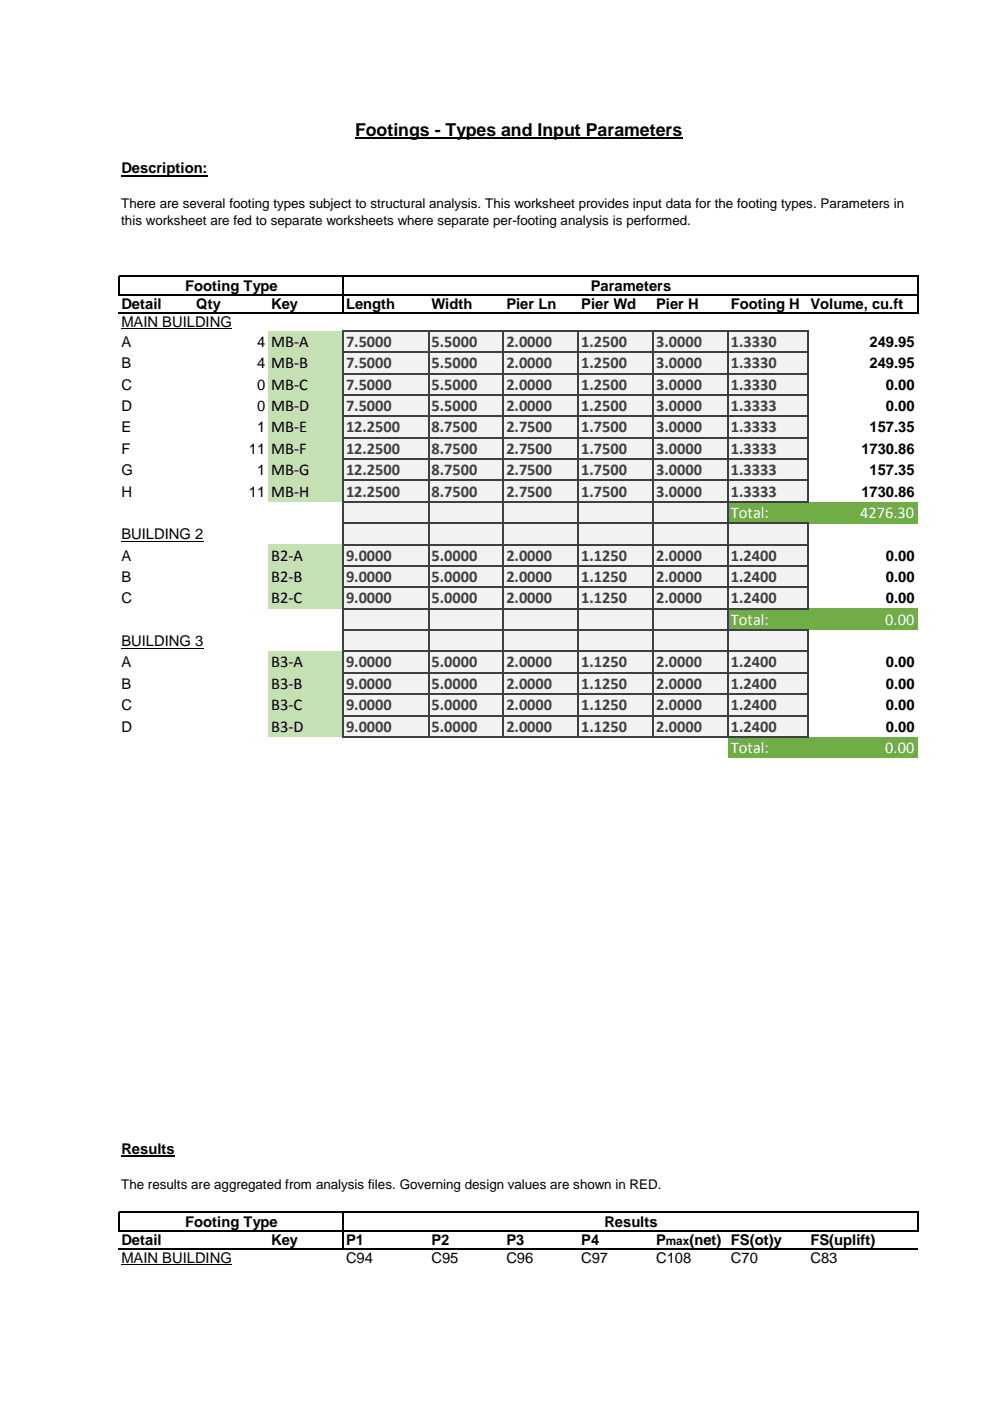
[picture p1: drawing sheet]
<svg xmlns="http://www.w3.org/2000/svg" width="210mm" height="297mm" viewBox="0 0 210 297" stroke-linecap="round" stroke-linejoin="round" font-family="sans-serif">
<defs><g id="words">
<text font-size="3.8" x="75.3" y="28.7">Footings - Types and Input Parameters</text>
<g font-size="3.5">
<text x="57.5" y="73.6">MB-A</text>
<text x="57.5" y="78.1">MB-B</text>
<text x="57.5" y="82.6">MB-C</text>
<text x="57.5" y="87.2">MB-D</text>
<text x="57.5" y="91.7">MB-E</text>
<text x="57.5" y="96.2">MB-F</text>
<text x="57.5" y="100.8">MB-G</text>
<text x="57.5" y="105.3">MB-H</text>
<text x="57.5" y="118.9">B2-A</text>
<text x="57.5" y="123.4">B2-B</text>
<text x="57.5" y="127.9">B2-C</text>
<text x="57.5" y="141.5">B3-A</text>
<text x="57.5" y="146.1">B3-B</text>
<text x="57.5" y="150.6">B3-C</text>
<text x="57.5" y="155.1">B3-D</text>
</g>
<g font-size="3.5" fill="#3f3f3f">
<text x="73.4" y="73.6">7.5000</text>
<text x="91.5" y="73.6">5.5000</text>
<text x="107.4" y="73.6">2.0000</text>
<text x="123.2" y="73.6">1.2500</text>
<text x="139.1" y="73.6">3.0000</text>
<text x="155" y="73.6">1.3330</text>
<text x="73.4" y="78.1">7.5000</text>
<text x="73.4" y="82.6">7.5000</text>
<text x="91.5" y="78.1">5.5000</text>
<text x="91.5" y="82.6">5.5000</text>
<text x="107.4" y="78.1">2.0000</text>
<text x="107.4" y="82.6">2.0000</text>
<text x="123.2" y="78.1">1.2500</text>
<text x="123.2" y="82.6">1.2500</text>
<text x="139.1" y="78.1">3.0000</text>
<text x="139.1" y="82.6">3.0000</text>
<text x="155" y="78.1">1.3330</text>
<text x="155" y="82.6">1.3330</text>
<text x="73.4" y="87.2">7.5000</text>
<text x="91.5" y="87.2">5.5000</text>
<text x="107.4" y="87.2">2.0000</text>
<text x="123.2" y="87.2">1.2500</text>
<text x="139.1" y="87.2">3.0000</text>
<text x="155" y="87.2">1.3333</text>
<text x="73.4" y="91.7">12.2500</text>
<text x="91.5" y="91.7">8.7500</text>
<text x="107.4" y="91.7">2.7500</text>
<text x="123.2" y="91.7">1.7500</text>
<text x="139.1" y="91.7">3.0000</text>
<text x="155" y="91.7">1.3333</text>
<text x="73.4" y="96.2">12.2500</text>
<text x="73.4" y="100.8">12.2500</text>
<text x="91.5" y="96.2">8.7500</text>
<text x="91.5" y="100.8">8.7500</text>
<text x="107.4" y="96.2">2.7500</text>
<text x="107.4" y="100.8">2.7500</text>
<text x="123.2" y="96.2">1.7500</text>
<text x="123.2" y="100.8">1.7500</text>
<text x="139.1" y="96.2">3.0000</text>
<text x="139.1" y="100.8">3.0000</text>
<text x="155" y="96.2">1.3333</text>
<text x="155" y="100.8">1.3333</text>
<text x="73.4" y="105.3">12.2500</text>
<text x="91.5" y="105.3">8.7500</text>
<text x="107.4" y="105.3">2.7500</text>
<text x="123.2" y="105.3">1.7500</text>
<text x="139.1" y="105.3">3.0000</text>
<text x="155" y="105.3">1.3333</text>
<text x="73.4" y="118.9">9.0000</text>
<text x="91.5" y="118.9">5.0000</text>
<text x="107.4" y="118.9">2.0000</text>
<text x="123.2" y="118.9">1.1250</text>
<text x="139.1" y="118.9">2.0000</text>
<text x="155" y="118.9">1.2400</text>
<text x="73.4" y="123.4">9.0000</text>
<text x="91.5" y="123.4">5.0000</text>
<text x="107.4" y="123.4">2.0000</text>
<text x="123.2" y="123.4">1.1250</text>
<text x="139.1" y="123.4">2.0000</text>
<text x="155" y="123.4">1.2400</text>
<text x="73.4" y="127.9">9.0000</text>
<text x="91.5" y="127.9">5.0000</text>
<text x="107.4" y="127.9">2.0000</text>
<text x="123.2" y="127.9">1.1250</text>
<text x="139.1" y="127.9">2.0000</text>
<text x="155" y="127.9">1.2400</text>
<text x="73.4" y="141.5">9.0000</text>
<text x="91.5" y="141.5">5.0000</text>
<text x="107.4" y="141.5">2.0000</text>
<text x="123.2" y="141.5">1.1250</text>
<text x="139.1" y="141.5">2.0000</text>
<text x="155" y="141.5">1.2400</text>
<text x="73.4" y="146.1">9.0000</text>
<text x="91.5" y="146.1">5.0000</text>
<text x="107.4" y="146.1">2.0000</text>
<text x="123.2" y="146.1">1.1250</text>
<text x="139.1" y="146.1">2.0000</text>
<text x="155" y="146.1">1.2400</text>
<text x="73.4" y="150.6">9.0000</text>
<text x="73.4" y="155.1">9.0000</text>
<text x="91.5" y="150.6">5.0000</text>
<text x="91.5" y="155.1">5.0000</text>
<text x="107.4" y="150.6">2.0000</text>
<text x="107.4" y="155.1">2.0000</text>
<text x="123.2" y="150.6">1.1250</text>
<text x="123.2" y="155.1">1.1250</text>
<text x="139.1" y="150.6">2.0000</text>
<text x="139.1" y="155.1">2.0000</text>
<text x="155" y="150.6">1.2400</text>
<text x="155" y="155.1">1.2400</text>
</g>
<g font-size="3.5" fill="#fff">
<text x="155" y="109.8">Total:</text>
<text x="182.4" y="109.8">4276.30</text>
<text x="155" y="132.5">Total:</text>
<text x="187.7" y="132.5">0.00</text>
<text x="155" y="159.6">Total:</text>
<text x="187.7" y="159.6">0.00</text>
</g>
<g font-size="3.1">
<text x="25.7" y="36.7">Description:</text>
<text x="25.7" y="65.5">Detail</text>
<text x="39.3" y="61.6">Footing Type</text>
<text x="41.6" y="65.5">Qty</text>
<text x="57.5" y="65.5">Key</text>
<text x="73.4" y="65.4">Length</text>
<text x="91.5" y="65.4">Width</text>
<text x="107.4" y="65.4">Pier Ln</text>
<text x="123.2" y="65.4">Pier Wd</text>
<text x="125.3" y="61.6">Parameters</text>
<text x="139.1" y="65.4">Pier H</text>
<text x="155" y="65.4">Footing H</text>
<text x="171.8" y="65.4">Volume, cu.ft</text>
<text x="25.7" y="69.3">MAIN BUILDING</text>
<text x="25.7" y="73.6">A</text>
<text x="54.5" y="73.6">4</text>
<text x="184.4" y="73.6">249.95</text>
<text x="25.7" y="78.1">B</text>
<text x="25.7" y="82.6">C</text>
<text x="54.5" y="78.1">4</text>
<text x="54.5" y="82.6">0</text>
<text x="184.4" y="78.1">249.95</text>
<text x="187.8" y="82.6">0.00</text>
<text x="25.7" y="87.2">D</text>
<text x="54.5" y="87.2">0</text>
<text x="187.8" y="87.2">0.00</text>
<text x="25.7" y="91.7">E</text>
<text x="54.5" y="91.7">1</text>
<text x="184.4" y="91.7">157.35</text>
<text x="25.7" y="100.8">G</text>
<text x="25.7" y="96.2">F</text>
<text x="52.8" y="96.2">11</text>
<text x="54.5" y="100.8">1</text>
<text x="182.6" y="96.2">1730.86</text>
<text x="184.4" y="100.8">157.35</text>
<text x="25.7" y="105.3">H</text>
<text x="52.8" y="105.3">11</text>
<text x="182.6" y="105.3">1730.86</text>
<text x="25.7" y="114.3">BUILDING 2</text>
<text x="25.7" y="118.9">A</text>
<text x="187.8" y="118.9">0.00</text>
<text x="25.7" y="123.4">B</text>
<text x="187.8" y="123.4">0.00</text>
<text x="25.7" y="127.9">C</text>
<text x="187.8" y="127.9">0.00</text>
<text x="25.7" y="137">BUILDING 3</text>
<text x="25.7" y="141.5">A</text>
<text x="187.8" y="141.5">0.00</text>
<text x="25.7" y="146.1">B</text>
<text x="187.8" y="146.1">0.00</text>
<text x="25.7" y="150.6">C</text>
<text x="25.7" y="155.1">D</text>
<text x="187.8" y="150.6">0.00</text>
<text x="187.8" y="155.1">0.00</text>
<text x="25.7" y="244.6">Results</text>
<text x="25.7" y="263.9">Detail</text>
<text x="39.3" y="260.1">Footing Type</text>
<text x="57.5" y="263.9">Key</text>
<text x="73.4" y="263.9">P1</text>
<text x="91.5" y="263.9">P2</text>
<text x="107.4" y="263.9">P3</text>
<text x="123.2" y="263.9">P4</text>
<text x="128.1" y="260.1">Results</text>
<text x="139.1" y="263.9">P</text>
<text x="146.2" y="263.9">(net) FS(ot)y</text>
<text x="171.8" y="263.9">FS(uplift)</text>
<text x="25.7" y="267.8">MAIN BUILDING</text>
<text x="73.4" y="267.8">C94</text>
<text x="91.5" y="267.8">C95</text>
<text x="107.4" y="267.8">C96</text>
<text x="123.2" y="267.8">C97</text>
<text x="139.1" y="267.8">C108</text>
<text x="155" y="267.8">C70</text>
<text x="171.8" y="267.8">C83</text>
</g>
<g font-size="2.8">
<text x="25.7" y="44.2">There are several footing types subject to structural analysis. This worksheet provides input data for the footing types. Parameters in</text>
<text x="25.7" y="47.8">this worksheet are fed to separate worksheets where separate per-footing analysis is performed.</text>
<text x="25.7" y="252.1">The results are aggregated from analysis files. Governing design values are shown in RED.</text>
</g>
<text font-size="2.5" x="141.2" y="263.9">max</text>
</g></defs>
<path d="M56.9 70.1h15.9v4.6h-15.9z" fill="#c5e0b2"/>
<path d="M72.7 70.1h98.5v4.6h-98.5z" fill="#f2f2f2"/>
<path d="M56.9 74.7h15.9v4.5h-15.9z" fill="#c5e0b2"/>
<path d="M72.7 74.7h98.5v4.5h-98.5z" fill="#f2f2f2"/>
<path d="M56.9 79.2h15.9v4.6h-15.9z" fill="#c5e0b2"/>
<path d="M72.7 79.2h98.5v4.6h-98.5z" fill="#f2f2f2"/>
<path d="M56.9 83.7h15.9v4.6h-15.9z" fill="#c5e0b2"/>
<path d="M72.7 83.7h98.5v4.6h-98.5z" fill="#f2f2f2"/>
<path d="M56.9 88.3h15.9v4.5h-15.9z" fill="#c5e0b2"/>
<path d="M72.7 88.3h98.5v4.5h-98.5z" fill="#f2f2f2"/>
<path d="M56.9 92.8h15.9v4.6h-15.9z" fill="#c5e0b2"/>
<path d="M72.7 92.8h98.5v4.6h-98.5z" fill="#f2f2f2"/>
<path d="M56.9 97.3h15.9v4.6h-15.9z" fill="#c5e0b2"/>
<path d="M72.7 97.3h98.5v4.6h-98.5z" fill="#f2f2f2"/>
<path d="M56.9 101.9h15.9v4.5h-15.9z" fill="#c5e0b2"/>
<g fill="#f2f2f2">
<path d="M72.7 101.9h98.5v4.5h-98.5z"/>
<path d="M72.7 106.4h81.7v4.6h-81.7z"/>
</g>
<path d="M154.3 106.4h40.3v4.6h-40.3z" fill="#70ad47"/>
<path d="M72.7 110.9h98.5v4.6h-98.5z" fill="#f2f2f2"/>
<path d="M56.9 115.4h15.9v4.6h-15.9z" fill="#c5e0b2"/>
<path d="M72.7 115.4h98.5v4.6h-98.5z" fill="#f2f2f2"/>
<path d="M56.9 120h15.9v4.5h-15.9z" fill="#c5e0b2"/>
<path d="M72.7 120h98.5v4.5h-98.5z" fill="#f2f2f2"/>
<path d="M56.9 124.5h15.9v4.6h-15.9z" fill="#c5e0b2"/>
<g fill="#f2f2f2">
<path d="M72.7 124.5h98.5v4.6h-98.5z"/>
<path d="M72.7 129h81.7v4.6h-81.7z"/>
</g>
<path d="M154.3 129h40.3v4.6h-40.3z" fill="#70ad47"/>
<path d="M72.7 133.6h98.5v4.5h-98.5z" fill="#f2f2f2"/>
<path d="M56.9 138.1h15.9v4.6h-15.9z" fill="#c5e0b2"/>
<path d="M72.7 138.1h98.5v4.6h-98.5z" fill="#f2f2f2"/>
<path d="M56.9 142.6h15.9v4.6h-15.9z" fill="#c5e0b2"/>
<path d="M72.7 142.6h98.5v4.6h-98.5z" fill="#f2f2f2"/>
<path d="M56.9 147.2h15.9v4.5h-15.9z" fill="#c5e0b2"/>
<path d="M72.7 147.2h98.5v4.5h-98.5z" fill="#f2f2f2"/>
<path d="M56.9 151.7h15.9v4.6h-15.9z" fill="#c5e0b2"/>
<path d="M72.7 151.7h98.5v4.6h-98.5z" fill="#f2f2f2"/>
<path d="M25.3 156.2h129.1v3.4h-129.1z" fill="#fff"/>
<path d="M154.3 156.2h40.3v3.4h-40.3z" fill="#70ad47"/>
<path d="M75.3 29.3h69.4" fill="none" stroke="#000" stroke-width=".38"/>
<path d="M25.7 37.2h18.3" fill="none" stroke="#000" stroke-width=".34"/>
<path d="M25.7 69.7h23.5M25.7 114.8h17.4M25.7 137.4h17.4" fill="none" stroke="#000" stroke-width=".21"/>
<path d="M25.1 58.5v4.1M25.3 58.6h169.4M72.7 58.8v7.7M194.5 58.8v7.7M25.1 66.3h169.6M25.3 62.5h169.4" fill="none" stroke="#000" stroke-width=".3"/>
<g fill="none" stroke="#3f3f3f" stroke-width=".3">
<path d="M72.7 70v86.4M72.9 70.2h98.5M72.9 74.7h98.5M72.9 79.2h98.5M90.9 70.3v86.1M106.7 70.3v86.1M122.6 70.3v86.1M138.5 70.3v86.1M154.4 70.3v86.1M171.2 70.3v36.3M72.9 83.8h98.5M72.9 88.3h98.5"/>
<path d="M72.9 92.8h98.5M72.9 97.3h98.5M72.9 101.9h98.5M72.9 106.4h98.5M72.9 110.9h98.5M72.9 115.5h98.5M72.9 120h98.5M171.2 111.1v18.1M72.9 124.5h98.5M72.9 129.1h98.5M72.9 133.6h98.5M72.9 138.1h98.5"/>
<path d="M171.2 133.7v22.7M72.9 142.6h98.5M72.9 147.2h98.5M72.9 151.7h98.5M72.9 156.2h98.5"/>
</g>
<path d="M25.3 159h129.1v1.8h-129.1z" fill="#fff"/>
<path d="M154.3 159h40.3v1.8h-40.3z" fill="#70ad47"/>
<path d="M25.3 160.7h169.3v104.1h-169.3z" fill="#fff"/>
<path d="M25.7 245.2h11.3" fill="none" stroke="#000" stroke-width=".34"/>
<path d="M25.7 268.2h23.5" fill="none" stroke="#000" stroke-width=".21"/>
<path d="M25.1 256.9v4.2M25.3 257.1h169.4M72.7 257.2v7.7M194.5 257.2v3.9M25.1 264.8h169.5M25.3 260.9h169.4" fill="none" stroke="#000" stroke-width=".3"/>
<use href="#words"/>
</svg>
